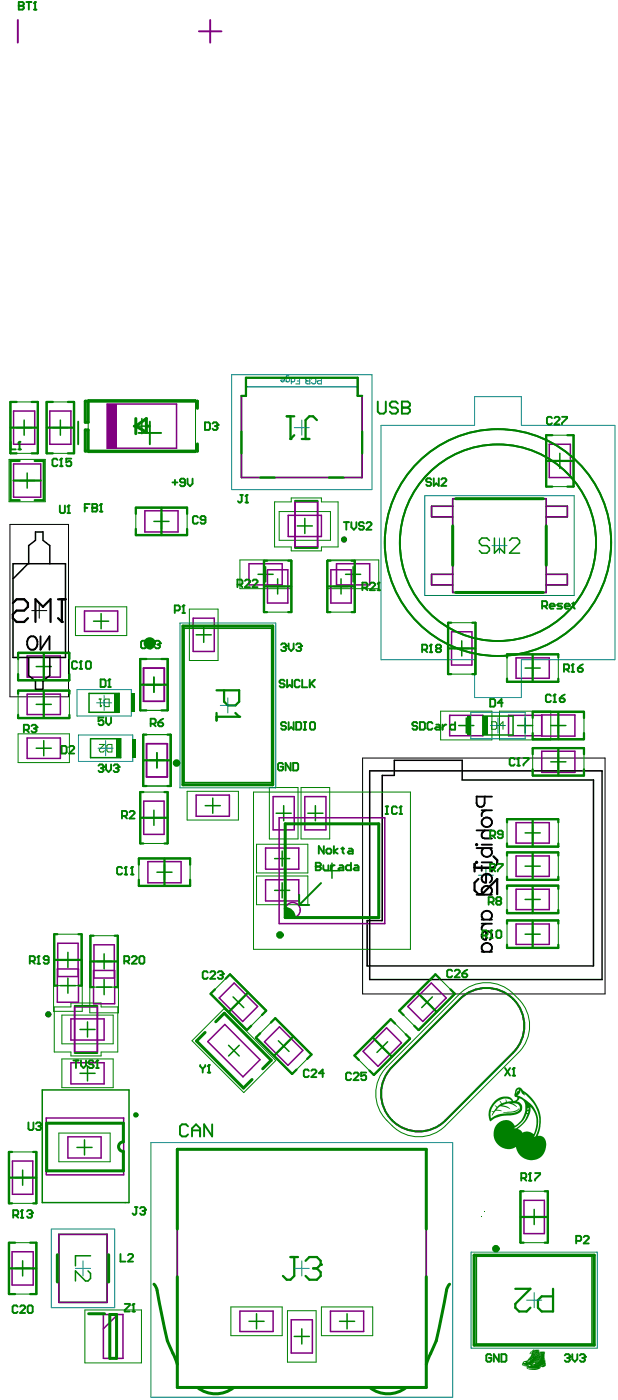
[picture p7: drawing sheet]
<svg xmlns="http://www.w3.org/2000/svg" width="136mm" height="308mm" viewBox="0 0 136 308" stroke-linecap="round" stroke-linejoin="round" font-family="sans-serif">
<path d="M105.1 192.5h3.3M106.8 190.9v3.3" fill="none" stroke="#008080" stroke-width=".22"/>
<path d="M2.2 115.4h12.9v37.9h-12.9zM7 134.3h3.3M8.6 132.7v3.3M79.7 166.8h53.3v51.8h-53.3z" fill="none" stroke="#000" stroke-width=".22"/>
<path d="M86.7 167.3h14.9v4.3h28.8v40.9h-49.7v-10h3.3v-31.9h2.7z" fill="none" stroke="#000" stroke-width=".33"/>
<g fill="none" stroke="#000" stroke-width=".42">
<path d="M105.9 178.2h2.2M106.5 175.2v1.5a.88 .88 0 0 1-.9 .8 .88 .88 0 0 1-.9-.8v-1.5h3.4M106.8 178.2a1.09 1.09 0 0 0-.9 1.3M104.7 190.9h2.8l.5 .2 .1 .6M104.7 182.7h3.4M104.7 185.6l.2 .2-.2 .2-.1-.2zM104.7 186.6h3.4M104.7 189.5l.2 .2-.2 .2-.1-.2zM104.7 196.8h3.4M105.9 190.5v1.1M105.9 185.8h2.2M105.9 189.7h2.2"/>
<path d="M106.3 180a1.12 1.12 0 0 1 1.6 .3 1.12 1.12 0 0 1-.3 1.6 1.12 1.12 0 0 1-1.6-.5 1 1 0 0 1 .3-1.4zM106.3 186.6a1.08 1.08 0 0 0-.1 1.6 1.08 1.08 0 0 0 1.6 0 1.08 1.08 0 0 0-.2-1.6M106.3 192.4l.5-.2v2a.93 .93 0 0 1-1-.7 .93 .93 0 0 1 .5-1.1zM106.3 196.8a1.08 1.08 0 0 1-.1-1.6 1.08 1.08 0 0 1 1.6 0 1.08 1.08 0 0 1-.2 1.6M106.5 182.7l-.6 .8 .1 .8 .5 .1h1.6M106.8 192.2a1.06 1.06 0 0 1 1.2 .7 1.06 1.06 0 0 1-.4 1.3M105.9 202.3h2.2M105.9 203.2h2.2M105.9 209.4h2.2M106.3 202.3a1.08 1.08 0 0 1-.1-1.6 1.08 1.08 0 0 1 1.6 0 1.08 1.08 0 0 1-.2 1.6M106.3 205l.5-.2v1.9a.93 .93 0 0 1-1-.7 .93 .93 0 0 1 .5-1zM106.3 209.4a1.08 1.08 0 0 1-.1-1.6 1.08 1.08 0 0 1 1.6 0 1.08 1.08 0 0 1-.2 1.6"/>
<path d="M106.8 203.2a1.09 1.09 0 0 0-.9 1.3M106.8 204.8a1.06 1.06 0 0 1 1.2 .6 1.06 1.06 0 0 1-.4 1.3"/>
</g>
<g fill="none" stroke="#008000" stroke-width=".22">
<path d="M2.2 88.4h6.3v11.3h-6.3zM10.1 88.4h6.3v11.3h-6.3zM19.4 87.9h23.6v11.7h-23.6zM119.9 95.7h6.3v11.3h-6.3zM2 101.1h7.9v9.3h-7.9zM29.8 111.5h11.3v6.4h-11.3zM60.3 110.4h3.7v-.9h6.6v.9h3.7v9.9h-3.7v.9h-6.6v-.9h-3.7zM61.4 112.5h11.2v6.4h-11.2zM16.6 133.5h11.3v6.3h-11.3zM41.6 134h6.3v11.3h-6.3zM52.7 123.2h11.3v6.3h-11.3zM57.9 123.3h6.3v11.4h-6.3z"/>
<path d="M71.8 123.3h6.3v11.4h-6.3zM72 123.2h11.2v6.3h-11.2zM98.3 137h6.3v11.3h-6.3zM4 143.5h11.3v6.3h-11.3zM4 151.8h11.3v6.3h-11.3zM30.7 145h6.3v11.3h-6.3zM96.8 156.4h11.3v6.4h-11.3zM109.8 156.4h18.5v6.4h-18.5zM111.4 143.8h11.3v6.3h-11.3zM117.1 156.4v6.4M121 156.4v6.4M4 161.4h11.3v6.4h-11.3z"/>
<path d="M30.7 174.2h6.3v11.4h-6.3zM31.3 161.6h6.3v11.3h-6.3zM41.1 174.1h11.3v6.3h-11.3zM55.7 174.2h34.5v34.6h-34.5zM59.2 173.2h6.3v11.4h-6.3zM66.2 173.2h6.3v11.4h-6.3zM117.1 164.4h11.2v6.3h-11.2zM30.5 188.7h11.3v6.3h-11.3zM56.4 185.7h11.3v6.3h-11.3zM56.4 192.7h11.3v6.3h-11.3zM111.4 180.1h11.3v6.3h-11.3zM111.4 187.4h11.3v6.3h-11.3z"/>
<path d="M111.4 194.7h11.3v6.3h-11.3zM11.8 205.5h6.3v17h-6.3zM11.8 216.8h6.3M11.8 211.2h6.3M19.7 205.8h6.3v17h-6.3zM19.7 211.5h6.3M19.7 217.2h6.3M50.6 214.2l8 8-4.4 4.5-8-8zM95.6 214.2l4.5 4.5-8 8-4.5-4.5zM101.1 218.6a8.3 8.3 0 0 1 11.7 0 8.7 8.7 0 0 1 2.5 11.2l-1.3 1.7-16.1 16.1a8.3 8.3 0 0 1-11.7 0 8.7 8.7 0 0 1-2.5-11.1l1.3-1.8zM111.4 202.3h11.3v6.4h-11.3zM11.9 221.5h3.7v-.9h6.6v.9h3.7v9.9h-3.7v.9h-6.6v-.9h-3.7z"/>
<path d="M13.6 223.3h11.3v6.3h-11.3zM13.6 233h11.3v6.3h-11.3zM49.2 221.9l11.4 11.4-7 7.1-11.4-11.5zM60.6 223.9l8 8-4.5 4.5-8-8zM85.8 224.1l4.4 4.5-7.9 8-4.5-4.5zM1.8 253.4h6.3v11.3h-6.3zM12.9 249.3h11.3v6.3h-11.3zM1.8 273.4h6.3v11.3h-6.3zM114.2 262.1h6.3v11.3h-6.3zM18.7 288.2h12.4v11.6h-12.4zM50.7 287.5h11.3v6.3h-11.3zM63.2 288.3h6.3v11.3h-6.3z"/>
<path d="M70.6 287.5h11.3v6.3h-11.3z"/>
</g>
<g fill="none" stroke="#008000" stroke-width=".33">
<path d="M3.6 94.1h3.4M5.3 92.4v3.3M11.6 94.1h3.3M13.3 92.4v3.3M29.5 93.7h3.3M31.2 92.1v3.3M123 99.7v3.4M4.3 105.7h3.3M6 104.1v3.3M33.8 114.7h3.3M35.5 113v3.4M65.3 115.7h3.3"/>
<path d="M67 114v3.4M121.4 101.4h3.3M20.6 136.7h3.3M22.2 135v3.3M43.1 139.6h3.3M44.8 138v3.3M56.7 126.3h3.3M58.4 124.7v3.3M59.4 129h3.3M61 127.3v3.4M73.3 129h3.3M74.9 127.3v3.4"/>
<path d="M75.9 126.3h3.4M77.6 124.7v3.3M8 154.9h3.3M8 146.6h3.3M9.6 145v3.3M9.6 153.3v3.3M32.2 150.6h3.3M33.8 149v3.3M99.8 142.6h3.3M100.8 159.6h3.3M101.5 141v3.3M102.5 157.9v3.4"/>
<path d="M113.7 159.6h3.4M115.4 147h3.3M115.4 157.9v3.4M117.1 145.3v3.3M121 159.6h3.4M122.7 157.9v3.4M8 164.6h3.3M9.6 162.9v3.4M32.2 179.9h3.3M32.8 167.3h3.3M33.8 178.2v3.4M34.5 165.6v3.3"/>
<path d="M45.1 177.2h3.3M46.8 175.6v3.3M60.7 178.9h3.3M62.3 177.2v3.4M67.7 178.9h3.3M69.3 177.2v3.4M121 167.6h3.4M122.7 165.9v3.4M34.5 191.9h3.3M36.1 190.2v3.3M60.4 188.9h3.3M60.4 195.9h3.3"/>
<path d="M62 187.2v3.3M62 194.2v3.3M71.3 191.5h3.3M73 189.9v3.3M115.4 183.2h3.3M115.4 190.5h3.3M115.4 197.9h3.3M117.1 181.6v3.3M117.1 188.9v3.3M117.1 196.2v3.3M13.3 211.2h3.3M13.3 216.8h3.3"/>
<path d="M14.9 209.5v3.3M14.9 215.2v3.3M21.2 217.2h3.3M21.2 211.5h3.3M22.9 209.8v3.4M22.9 215.5v3.3M51.2 219.3l2.4 2.4M53.6 219.3l-2.4 2.4M92.7 219.3l2.3 2.4M95 219.3l-2.3 2.4M115.4 205.5h3.3M117.1 203.8v3.4"/>
<path d="M9.3 239.8h19.1v24.8h-19.1zM17.6 236.1h3.3M17.6 226.5h3.3M19.2 224.8v3.3M19.2 234.4v3.4M50.2 229.9l2.4 2.4M52.6 229.9l-2.4 2.4M61.2 228.9l2.3 2.4M63.5 228.9l-2.3 2.4M82.8 229.2l2.4 2.3M85.2 229.2l-2.4 2.3M3.3 259.1h3.3"/>
<path d="M5 257.4v3.3M16.9 252.4h3.3M18.6 250.7v3.4M3.3 279h3.3M5 277.4v3.3M115.7 267.7h3.4M117.4 266v3.4M54.7 290.7h3.3M56.4 289v3.3M64.7 294h3.3M66.3 292.3v3.4M74.6 290.7h3.3"/>
<path d="M76.3 289v3.3"/>
</g>
<g fill="none" stroke="#800080" stroke-width=".33">
<path d="M3 90.4h4.6v7.3h-4.6zM10.9 90.4h4.7v7.3h-4.7zM23.5 88.9h15.3v9.7h-15.3zM120.7 97.7h4.7v7.4h-4.7zM3 102.1h6v7.3h-6zM31.8 112.4h7.3v4.6h-7.3zM63.3 113.4h7.3v4.6h-7.3zM18.6 134.4h7.3v4.5h-7.3zM42.4 136h4.7v7.3h-4.7zM54.7 124h7.3v4.7h-7.3zM58.8 125.3h4.5v7.4h-4.5zM72.7 125.3h4.5v7.4h-4.5z"/>
<path d="M74 124h7.3v4.7h-7.3zM99.2 139h4.5v7.3h-4.5zM6 144.3h7.3v4.7h-7.3zM6 152.7h7.3v4.5h-7.3zM31.5 147h4.6v7.3h-4.6zM31.6 147v7.3M36.1 147v7.3M98.8 157.4h7.3v4.4h-7.3zM113.4 144.7h7.3v4.5h-7.3zM119.1 157.3h7.3v4.6h-7.3zM119.1 157.4h-7.3v4.4h7.3M6 162.3h7.3v4.5h-7.3z"/>
<path d="M31.6 176.2h4.5v7.4h-4.5zM32.2 163.6h4.6v7.3h-4.6zM32.3 163.6v7.3M36.7 163.6v7.3M43.1 174.9h7.3v4.7h-7.3zM60 175.2h4.7v7.4h-4.7zM61.4 179.9h23.2v23.3h-23.2zM67 175.2h4.6v7.4h-4.6zM119.1 165.3h7.3v4.6h-7.3zM32.5 189.5h7.3v4.7h-7.3zM58.4 186.5h7.3v4.7h-7.3zM58.4 193.5h7.3v4.7h-7.3z"/>
<path d="M113.4 181h7.3v4.5h-7.3zM113.4 188.3h7.3v4.5h-7.3zM113.4 195.6h7.3v4.5h-7.3zM12.6 213.2h4.6v7.3h-4.6zM12.7 207.5h4.5v7.3h-4.5zM20.6 213.5h4.6v7.3h-4.6zM20.6 207.8h4.5v7.4h-4.5zM51.5 216.2l5.1 5.2-3.3 3.3-5.1-5.2zM94.8 216.2l3.3 3.3-5.2 5.2-3.3-3.3zM113.4 203.3h7.3v4.5h-7.3zM15.6 224.1h7.3v4.7h-7.3zM15.6 233.8h7.3v4.6h-7.3z"/>
<path d="M49.4 225.4l7.7 7.7-3.7 3.8-7.7-7.8zM61.4 225.9l5.2 5.2-3.3 3.3-5.2-5.2zM85 226.1l3.2 3.3-5.1 5.2-3.3-3.3zM2.7 255.4h4.5v7.3h-4.5zM10.2 258.4v-12.5h17v12.5h-17M14.9 250.1h7.3v4.6h-7.3zM2.7 275.4h4.6v7.3h-4.6zM115.2 264.1h4.4v7.3h-4.4zM22.7 289.2h4.3v9.6h-4.3zM25.9 289.2l-3.2 3.1M52.7 288.4h7.3v4.5h-7.3zM64 290.3h4.6v7.3h-4.6z"/>
<path d="M72.6 288.4h7.3v4.5h-7.3z"/>
</g>
<path d="M3.9 4.4v5M43.7 6.9h5M46.2 4.4v5M64.8 110.4h5v10h-5zM101.1 219.8l-14.9 14.9M16.4 221.5h5v10h-5zM112.8 231.5l-14.9 15" fill="none" stroke="#800080" stroke-width=".42"/>
<path d="M23.5 88.9h2.1v9.7h-2.1z" fill-rule="evenodd" fill="#800080"/>
<circle cx="64.3" cy="200.2" r="1.66" fill="none" stroke="#800080" stroke-width=".33"/>
<g fill="none" stroke="#800080" stroke-width=".66">
<circle cx="75.6" cy="118.7" r=".33"/>
<circle cx="10.6" cy="223.1" r=".33"/>
</g>
<path d="M101.1 219.8a8.3 8.3 0 0 1 11.7 0 8.3 8.3 0 0 1 0 11.7M86.2 234.7a8.3 8.3 0 0 0 0 11.7 8.3 8.3 0 0 0 11.7 .1" fill="none" stroke="#800080" stroke-width=".42"/>
<path d="M2.9 124h11.5v20.6h-11.5zM6.2 124l-3.3 3.3M6.3 124v-4l1.5-1.1v-1.9h1.7v1.9l1.4 1.1v4M6.3 144.6v4l1.5 1.2v1.8h1.7v-1.8l1.4-1.2v-4M81.3 169.6h51v45.9h-51z" fill="none" stroke="#000" stroke-width=".33"/>
<path d="M8.9 140v2.9l2-2.9v2.9M6.5 140.1a1.12 1.12 0 0 1 1.7 1 1.29 1.29 0 0 1-.3 1.4 1.29 1.29 0 0 1-1.4 .3 1.8 1.8 0 0 1 0-2.7z" fill="none" stroke="#000" stroke-width=".42"/>
<g fill="none" stroke="#008000" stroke-width=".33">
<path d="M54.1 83.1h24.5v4h1v18h-26.5v-18h1zM99.5 109.7h20.6v20.6h-20.6zM99.5 111.4h-4.7v2.3h4.7M120.1 111.4h4.6v2.3h-4.6M40.5 138.2h19.2v33.9h-19.2zM99.5 126.3h-4.7v2.4h4.7M120.1 126.3h4.6v2.4h-4.6M19.6 152.5h6.6v4.2h-6.6zM106.1 157.5h6.7v4.2h-6.7zM19.9 162.5h6.6v4.2h-6.6zM39 252.8h54.7v52.4h-54.7zM12.9 271.5h10.6v15h-10.6z"/>
<path d="M104.7 276.4h25.4v19.3h-25.4z"/>
</g>
<g fill="#008000">
<path d="M25.5 162.5h1v4.2h-1z" fill-rule="evenodd"/>
<path d="M25.2 152.5h1v4.2h-1z" fill-rule="evenodd"/>
<path d="M106.1 157.5h1v4.2h-1z" fill-rule="evenodd"/>
</g>
<path d="M33.8 282.5l.6 1 1.1 5.4a33.3 33.3 0 0 0 3.3 10.7l.2 .5M98.8 282.5l-.6 1-1 5.4a33.4 33.4 0 0 1-3.4 10.7l-.1 .5M43.4 305.2a6.4 6.4 0 0 0 8 0M89.3 305.2a6.4 6.4 0 0 1-8 0" fill="none" stroke="#008000" stroke-width=".33"/>
<path d="M54.1 83.1h24.5v4h1v18h-26.5v-18h1zM99.5 111.4h-4.7v2.3h4.7M99.5 109.7h20.6v20.6h-20.6zM120.1 111.4h4.6v2.3h-4.6M99.5 126.3h-4.7v2.4h4.7M120.1 126.3h4.6v2.4h-4.6M39 252.8h54.7v52.4h-54.7zM12.9 271.5h10.6v15h-10.6zM33.8 282.5l.6 1 1.1 5.4a33.3 33.3 0 0 0 3.3 10.7l.2 .5M98.8 282.5l-.6 1-1 5.4a33.4 33.4 0 0 1-3.4 10.7l-.1 .5M43.4 305.2a6.4 6.4 0 0 0 8 0M89.3 305.2a6.4 6.4 0 0 1-8 0" fill="none" stroke="#800080" stroke-width=".33"/>
<path d="M2.8 132.7l.8-.9h1.7l.8 .9v.8l-.8 .8h-1.7l-.8 .9v.8l.8 .8h1.7l.8-.8M7.8 136.8v-5l1.7 1.7 1.6-1.7v5M12.8 131.8h1.6M13.6 131.8v5l-.8-.8M104.3 190v1.7M105.1 193.4l-.8 .8v1.7l.8 .8h.9l3.3-3.3v3.3M108.4 188.4l.9 .8v.8l-.9 .9h-4.1" fill="none" stroke="#000" stroke-width=".5"/>
<circle cx="13.6" cy="136.8" r=".25" fill="#000"/>
<path d="M63 91.6h1.7M63.8 91.6v5M66.3 96.6h1.7M69.6 92.4l-.8-.8h-.8l-.8 .8v4.2M113.3 283.5h3.3l-3.3 3.3v.9l.8 .8h1.6l.9-.8M121.5 283.5v5h-2.4l-.9-.8v-1.7l.9-.8h2.4" fill="none" stroke="#008000" stroke-width=".5"/>
<path d="M21.8 153.8h.5M22.1 155.4h.1M22.1 153.8v1.6M22.3 155.2l-.2 .2M23.2 153.8h.8v1.6h-.8l-.3-.2v-1.1zM21.8 163.8h1.1l-1.1 1.1v.2l.3 .3h.6l.2-.3M23.8 163.8h.8v1.6h-.8l-.3-.3v-1.1z" fill="none" stroke="#008000" stroke-width=".22"/>
<circle cx="63.8" cy="96.6" r=".25" fill="#008000"/>
<path d="M64.7 95.7l-.9 .9M63.8 276.5h1.7M64.7 276.5v4.2l-.9 .8h-.8l-.8-.8M67.2 277.4l.8-.9h1.6l.9 .9v.8" fill="none" stroke="#008000" stroke-width=".5"/>
<path d="M108.1 158.8h.8l.3 .2v1.2l-.3 .2h-.8zM110.8 159.6h-1.1l.8-.8v1.6" fill="none" stroke="#008000" stroke-width=".22"/>
<path d="M19.3 279.6l.6 .5v1.1l-.6 .6h-.5l-2.2-2.2v2.2M19.9 276.3h-3.3v2.2" fill="none" stroke="#008000" stroke-width=".33"/>
<circle cx="70.5" cy="278.2" r=".25" fill="#008000"/>
<path d="M47.6 151.9h5v2.4l-.9 .9h-1.6l-.9-.9v-2.4M47.6 156.8v1.7M47.6 157.7h5M68.8 279h.8M69.6 279l.9 .9v.8l-.9 .8h-1.6l-.8-.8M70.5 278.2l-.9 .8" fill="none" stroke="#008000" stroke-width=".5"/>
<circle cx="52.6" cy="157.7" r=".25" fill="#008000"/>
<path d="M51.7 156.8l.9 .9" fill="none" stroke="#008000" stroke-width=".5"/>
<path d="M107.6 118.9l-.6-.5h-1.1l-.6 .5v.6l.6 .5h1.1l.6 .6v.5l-.6 .6h-1.1l-.6-.6M108.7 118.4v3.3l1.1-1.1 1.1 1.1v-3.3M112 118.9l.5-.5h1.1l.6 .5v.6l-2.2 2.2h2.2" fill="none" stroke="#008000" stroke-width=".33"/>
<g fill="none" stroke="#008000" stroke-width=".42">
<circle cx="109.4" cy="119.3" r="24.9"/>
<circle cx="109.4" cy="119.4" r="21.6"/>
</g>
<g fill="none" stroke="#008080" stroke-width=".22">
<path d="M50.9 82.4h30.8v25.3h-30.8zM61.8 83.3l.4-.2 .3 .2v.3M61.8 83.6h.7a.39 .39 0 0 1-.4 .4 .39 .39 0 0 1-.3-.4zM62.9 83.3a.43 .43 0 0 1 .6-.1 .43 .43 0 0 1 0 .7 .43 .43 0 0 1-.6-.1M63.5 82.7l-.6 .1v1.2M64 83.3a.43 .43 0 0 1 .6-.1 .43 .43 0 0 1 0 .7 .43 .43 0 0 1-.6-.1M64 83.1v1.3M64.7 94.1h3.3M65 83.1h.8v1.3h-.8M65.3 83.8h.5M66.3 92.4v3.3M67.3 83.2l.8-.1v1.3l-.8-.1-.1-.2 .3-.3-.3-.3z"/>
<path d="M67.5 83.8h.6M68.5 83.4a.5 .5 0 0 1 .5-.3 .5 .5 0 0 1 .4 .5v.3a.5 .5 0 0 1-.4 .6 .5 .5 0 0 1-.5-.4M70.6 83.1v1.3l-.8-.1 .1-.5 .7-.1M83.7 93.6h20.6v-6.3h10.3v6.3h20.5v51.5h-20.5v8.4h-10.3v-8.4h-20.6zM93.4 109h32.8v22h-32.8zM109.8 118.4v3.3M39.5 137.1h21.1v36.2h-21.1zM108.1 120h3.3M16.9 151.7h12v5.8h-12zM21.2 154.6h3.3M22.9 153v3.3M48.4 155.2h3.3"/>
<path d="M50.1 153.5v3.3M103.5 156.7h11.9v5.8h-11.9zM107.8 159.6h3.3M109.4 157.9v3.4M17.2 161.7h12v5.8h-12zM21.6 164.6h3.3M23.2 162.9v3.4M33.2 251.3h66.3v56.1h-66.3zM11.3 270.4h13.9v17.3h-13.9zM16.6 279h3.3M18.2 277.4v3.3M64.7 279h3.3"/>
<path d="M66.3 277.4v3.3M103.5 275.4h27.8v21.2h-27.8zM115.7 286h3.4M117.4 284.3v3.4"/>
</g>
<path d="M54.1 85.1h24.5" fill="none" stroke="#008080" stroke-width=".33"/>
<g fill="#008000">
<path d="M65.6 196.7l.4 .1v1.7l4.4-4.4 .4 .1-4.5 4.6 1.7 .1 .1 .2-.1 .2-2.4-.1z"/>
<path d="M110.6 244.8l2.2-.3 1.3-.7-.4 .5-.7 .4-2.5 .2z"/>
<path d="M62.7 199.9h1l1 1v.9h-2z"/>
<path d="M116.6 297.3h.3l.3-.4h1l.3 .1v.3l1.2 .1v1.4l.2 1.6-.6 .4-.3-.1-.3 .3-.6 .3-1 .1-1-.2-.4-.2 .1-.4-1-.3-.1-.3 .3-.4 .9-.4 .7-.7 .2-.8-.5 .1zM117.5 297l.8-.1zM117.2 296.9l.4 .2zM117.3 297.1v.1l.2-.1zM117 297v.2zM117.9 297.2l.6-.2zM118.4 297.2v.1zM117.5 297.3l.2-.1zM116.6 297.4l-.1 .2 .2-.3h.3zM118.7 297.4h.9zM117.2 297.4h.3zM117.5 297.4l.2 .1zM118.4 297.4l.5 .2zM118.5 297.5v.2l.1-.2zM116.8 297.5l-.2 .2zM119.1 297.7l.7-.2zM118.2 297.5l-.1 .2zM116.7 297.7l.2-.2zM116.5 297.7l.1-.1zM119.7 297.6v.2zM117.5 297.6l.1 .2zM118.7 297.7h.3zM117.2 297.5l.3 .3zM117.7 297.9l-.1 .4 .1-.4 .4-.1zM118.4 297.9h.4zM117.1 297.6l.2 .4zM118.7 297.8l.1 .2 .1-.1zM117.5 298v.1zM118.3 298l.3 .2zM117.9 298.2l.2-.2zM117 298.2l.3 .1zM117.7 298.3l.1-.1zM118.7 298.1l.1 .2zM116.7 298.1l.3 .2zM117.3 298.3l.1 .1zM116.9 298.5h.2zM118.1 298.3l.2 .3zM118.3 298.1l.2 .5zM116.6 298.3l.2 .3zM116.5 298.5v.2zM117.2 298.5v.2zM118.7 298.6l-.1 .2zM117.9 298.5l.3 .4zM117 298.8l.1 .1zM116.3 298.7l.2 .2zM117.9 299l.5-.1zM116.2 298.9l.4 .2zM118.5 298.9l.1 .2zM119.7 297.9l-.2 1.2 .2-.2zM116.7 299l.1 .2zM117.7 299.2h.5zM118.4 299.2v.2zM115.7 299.4l.3-.2zM116.5 299.2l.1 .2zM117.4 299.3l.1 .2zM117.7 299.4l.4 .1zM116.2 299.3v.2l.2-.1v-.1zM118.2 299.5v.1zM117.3 299.4l.6 .3zM115.8 299.5l.3 .3zM118 299.7l-.1 .2 .2-.1zM115.2 299.7v.1l.4-.1zM119.7 299l.1 .9zM115 299.6l-.1 .3 .1-.3 .4-.2zM116.7 300l.5-.2zM117.3 299.8v.3l.2-.1v-.2zM115 300.1h.2zM117.7 299.8l.2 .4zM114.8 299.9v.3zM114.8 300l.3 .2 .7 .1zM114.9 300.2l.8 .2zM119.9 299.9v.4zM115.1 300.4h.1zM116.9 300.1l.3 .4zM116.9 300.1l.4 .4zM116.2 300.3v.2l.4-.1zM116.1 300.2l-.2 .4 .1-.3 .4-.2zM118.5 300.8l1.2-.7zM116 300.7l.2 .1zM115.9 300.9l.7 .3h.7l-1.2-.2 1.5 .1h-.9zM115.8 300.6l.1 .3-.1-.2 .8 .3 1.6-.1-1.7 .1-.6-.2zM117.6 301.1h.2zM116.1 301.1l.2 .1z"/>
<path d="M108.7 242.3l.9-.7 .9-.4 1.2 .1 .9 .6a.52 .52 0 0 0 .5 .3 .52 .52 0 0 0 .5-.3 .32 .32 0 0 0 .1-.5 .32 .32 0 0 0-.4-.1 .94 .94 0 0 1-.1-1.1l.3-.7a.78 .78 0 0 1 1.1 0l2.4 2.2 1.4 2.4 .4 1.2 .1 1.6-.2 1.4-.5 1.5 .9 .2 .5 .3 .3 .5 .1 1.2-.3 1.3-.6 1-1 .7-1.1 .2-1-.1-1.2-.5-.8-.8-.5-1a.27 .27 0 0 0 0-.3 .27 .27 0 0 0-.4-.1l-.6 .3-.9 .1-1.4-.4-1.2-1.2-.5-1.3 .2-1.8 .5-.8 .7-.5 .8-.4h.8l.7 .2 .7 .6a.36 .36 0 0 0 .2 .4 .36 .36 0 0 0 .4-.2l1.2-1.2 .7-1.8v-1.7l-.7-.9a.43 .43 0 0 0-.5-.1 .43 .43 0 0 0-.3 .3l-.3 .3 .5 .2 .4 .3a1.45 1.45 0 0 1 .2 1.4l-.3 .4-.9 .5-3.5 .5-1.2 .4-.7 .4a.31 .31 0 0 1-.4 .3 .31 .31 0 0 1-.2-.5l-.1-1.8 .4-1zM113.7 239.7l-.2 .8 .1-.2a.33 .33 0 0 1 .5-.3l-.1-.4zM109 242.6l-1 1.3-.2 1.1v.8a.24 .24 0 0 0 .3 .2 .24 .24 0 0 0 .2-.3l1.6-.6 2.7-.2 1.1-.4 .5-.5v-.7l-.4-.4-.5-.2h-.7l.6 .3 .4 .5-1.8-.8-.8 .2-.6 .3 1.1 .2 .6 .6-.7-.4-1.4-.2-.9 .7 .9 .1 .3 .2h-1.4l-.8 1v-.3a.32 .32 0 0 0 .3-.4 .32 .32 0 0 0-.4-.2h.5l.3-.4a.54 .54 0 0 0 .2-.5 .54 .54 0 0 0-.3-.5l.5 .4 .6-.5a.42 .42 0 0 0 .3-.4 .42 .42 0 0 0-.3-.4l.2 .1a.5 .5 0 0 0 .4 .4 .5 .5 0 0 0 .5-.2l.3-.1v-.6a.45 .45 0 0 0 .6 .5l.6-.1-.5-.4-1-.1-1.1 .3zM116 243.8l-.1 .3 .3-.1v-.3zM115.9 244.5l-.1 .3a.18 .18 0 0 0 .3-.1 .18 .18 0 0 0-.1-.2zM115.7 245.1l-.8 1.5-2 1.6h.5l1.4-1.1 .8-1.1 .3-.9zM116.6 243.5l-.1 1.2-.6 1.4-.8 1.1-1 .9a.23 .23 0 0 0-.3 .2 .23 .23 0 0 0 .4 .2l.3 .3a.39 .39 0 0 0 .3 .4 .39 .39 0 0 0 .5-.2l.7-.1 .8 .3a.33 .33 0 0 0 .3 .2 .33 .33 0 0 0 .3-.1l.5-1.8v-1.5l-.4-1.3zM114.4 239.9l-.1 .5-.5 .6 1.1 .5 1.7 1.3 .8 1 .6 1.3 .3 1.1-.1 1.3-.7 2.6 .4-.7 .5-1.6 .1-1.8-.2-1.2-1.2-2.3-1.9-2 .2 .5-.7-.4z"/>
</g>
<g fill="none" stroke="#008000" stroke-width=".5">
<path d="M2.3 94.1h6M3.6 88.4h-1.3v11.3h1.3M7 88.4h1.3v11.3h-1.3M10.3 94.1h5.9M11.6 88.4h-1.3v11.3h1.3M14.9 88.4h1.3v11.3h-1.3M53.1 94.9v4.8M53.1 87.1h1v-4h24.5v4h1M79.6 94.9v4.8M121.4 95.7h-1.3v11.3h1.3M124.7 95.7h1.3v11.3h-1.3M3 105.7h6"/>
<path d="M4.3 101.4h-2v8.6h2M7.6 101.4h2v8.6h-2M29.8 113v-1.3h11.3v1.3M29.8 116.4v1.3h11.3v-1.3M35.5 111.7v6M57.2 105.1h3.2M72.3 105.1h3.1M120.1 101.4h5.9M58 129h6M58.7 123.3h-.7v11.4h.7M63.3 123.3h.7v11.4h-.7M72 129h5.9"/>
<path d="M72.6 123.3h-.6v11.4h.6M77.3 123.3h.6v11.4h-.6M99.2 137h-.7v11.3h.7M103.8 137h.7v11.3h-.7M4 145v-1.4h11.3v1.4M4 148.3v1.3h11.3v-1.3M4 152.6v-.6h11.3v.6M4 157.3v.6h11.3v-.6M9.6 143.6v6M9.6 152v5.9M30.8 150.6h6M32.2 145h-1.4v11.3h1.4"/>
<path d="M35.5 145h1.3v11.3h-1.3M98.5 142.6h6M111.4 144.6v-.6h11.3v.6M111.4 149.3v.7h11.3v-.7M117.1 144v6M117.1 157.9v-1.3h11.2v1.3M122.7 156.6v6M30.8 179.9h6M31.5 174.2h-.7v11.4h.7M31.5 167.3h6M32.2 161.6h-.7v11.3h.7M36.1 174.2h.7v11.4h-.7"/>
<path d="M36.8 161.6h.7v11.3h-.7M117.1 161.3v1.3h11.2v-1.3M117.1 165.9v-1.3h11.2v1.3M117.1 169.3v1.3h11.2v-1.3M122.7 164.6v6M30.5 190.2v-1.3h11.3v1.3M30.5 193.5v1.4h11.3v-1.4M36.1 188.9v6M111.4 195.5v-.6h11.3v.6M111.4 180.9v-.7h11.3v.7M111.4 185.6v.6h11.3v-.6M111.4 188.2v-.7h11.3v.7"/>
<path d="M111.4 192.9v.6h11.3v-.6M117.1 180.2v6M117.1 187.5v6M117.1 194.9v6M11.9 211.2h6M12.6 205.5h-.7v11.3h.7M17.2 205.5h.7v11.3h-.7M19.9 211.5h6M20.6 205.8h-.7v11.4h.7M25.2 205.8h.7v11.4h-.7M47.2 217.7l-.9 .9 8 8 .9-.9M49.6 215.3l.9-.9 8 8-.9 .9"/>
<path d="M54.5 218.4l-4.2 4.2M91.7 218.4l4.3 4.2M96.7 215.3l-1-.9-7.9 8 .9 .9M99 217.7l.9 .9-7.9 8-1-.9M111.4 200.2v.7h11.3v-.7M111.4 203.2v-.7h11.3v.7M111.4 207.8v.7h11.3v-.7M117.1 202.5v6M57.2 227.3l-.9 .9 7.9 8 1-.9M59.5 224.9l1-.9 7.9 8-.9 .9M64.5 228l-4.3 4.2M81.9 228.2l4.2 4.3"/>
<path d="M86.8 225.2l-.9-1-8 8 1 1M89.2 227.5l.9 1-8 8-.9-1M2 259.1h6M2.7 253.4h-.7v11.3h.7M7.3 253.4h.7v11.3h-.7M2 279h6M3.3 273.4h-1.3v11.3h1.3M6.6 273.4h1.4v11.3h-1.4M114.4 267.7h6M115.1 262.1h-.7v11.3h.7M119.7 262.1h.7v11.3h-.7"/>
</g>
<path d="M17.2 92.7v5M30.4 95.2h5M32.9 92.7v5M64.8 110.2h5M64.8 120.6h5M101.1 219.8l-14.9 14.9M16.4 221.3h5M16.4 231.7h5M112.8 231.5l-14.9 15" fill="none" stroke="#008000" stroke-width=".42"/>
<g fill="none" stroke="#008000" stroke-width=".66">
<path d="M19.4 88.3v4.6h-.7v-4.6h24.7v1.5M29.5 93.7h.3M29.8 93.7l2.4-1.6v3zM29.8 92.1v3.3M32.2 93.7h.6M43.4 97.7v1.5h-24.7v-4.6h.7v4.6M99.5 115.7v8.6M100.2 109.7h19.2M120.1 115.7v8.6M40.2 137.7h19.7v34.9h-19.7zM100.2 130.3h19.2M62.7 181.2h20.5v20.6h-20.5z"/>
<path d="M45.1 227.1l-1.9 1.9 10.3 10.4 1.9-1.9M47.4 224.8l1.9-1.9 10.3 10.3-1.9 1.9M27.1 251.2v-4.1h-16.8v10.5h16.8v-4.3M12.6 276v6M23.9 276v6M39 270.4v-17.6h54.7v17.6M104.2 276.1h26.4v19.8h-26.4zM19.5 289h3.5M24.1 289.2h1.5v9.6h-1.5zM39 280.9v24.3h54.7v-24.3"/>
</g>
<g fill="#008000">
<path d="M29.2 162.6h.6v4h-.6z" fill-rule="evenodd"/>
<path d="M28.9 152.6h.6v4h-.6z" fill-rule="evenodd"/>
<path d="M102.8 157.6h.7v4h-.7z" fill-rule="evenodd"/>
</g>
<path d="M69.4 189.8v1.6h.8l.3-.2v-.3l-.3-.3h-.8" fill="none" stroke="#008000" stroke-width=".42"/>
<circle cx="69.4" cy="190.6" r=".21" fill="#008000"/>
<g fill="none" stroke="#008000" stroke-width=".42">
<path d="M83 88.3v2.2l.5 .5h.8l.5-.5v-2.2M87.4 88.8l-.4-.5h-.9l-.4 .5v.4l.4 .5h.9l.4 .4v.4l-.4 .5h-.9l-.4-.5M88.3 88.3v2.7h1.4l.4-.5v-.4l-.4-.4h-1.4M69.4 189.8h.8l.3 .3v.2l-.3 .3h-.8M71.1 190.3v.9l.2 .2h.9v-1.1M71.2 186.1v1.7l-1.1-1.7v1.7M72 186.7h.6l.2 .3v.5l-.2 .3h-.6l-.3-.3v-.5zM72.7 190.3v1.1M73.4 186.1v1.7M73.5 190.3h-.2l-.6 .6M74.2 186.7l-.8 .5 .8 .6M74.6 190.3h.6l.3 .3v.8h-.9l-.2-.2 .2-.3h.9"/>
<path d="M75 186.7h.6M75.3 186.4v1.1l.3 .3M76.7 186.7h.5l.3 .3v.8h-.8l-.3-.3 .3-.3h.8M77.1 189.8v1.6h-.8l-.3-.2v-.6l.3-.3h.8M78 190.3h.5l.3 .3v.8h-.8l-.3-.2 .3-.3h.8M41.3 247.8l-.4-.5h-.9l-.4 .5v1.7l.4 .5h.9l.4-.5M42.2 250v-1.8l.9-.9 .9 .9v1.8M42.2 248.7h1.8M46.6 247.3v2.7l-1.7-2.7v2.7"/>
</g>
<circle cx="88.3" cy="89.7" r=".21" fill="#008000"/>
<g fill="none" stroke="#008000" stroke-width=".42">
<path d="M88.3 88.3h1.4l.4 .5v.4l-.4 .5h-1.4M37.9 106.1h1.1M38.4 105.6v1.1M40.7 106.1h-.9l-.2-.3v-.2l.2-.3h.6l.3 .3v1.1l-.3 .3h-.6l-.2-.3M41.2 105.3v1.1l.6 .6 .5-.6v-1.1M119.1 133.3h.9l.3-.2v-.6l-.3-.3h-.9v1.7M119.7 133.3l.6 .6M120.8 133.3h1.1v-.2l-.3-.3h-.5l-.3 .3v.5l.3 .3h.5M123.6 132.8h-.9l-.2 .3 .2 .2h.6l.3 .3-.3 .3h-.8M124.1 133.3h1.1v-.2l-.3-.3h-.5l-.3 .3v.5l.3 .3h.5M125.8 132.8h.5M126.1 132.5v1.1l.2 .3"/>
<path d="M91.7 159.1l-.2-.3h-.6l-.3 .3v.3l.3 .3h.6l.2 .3v.2l-.2 .3h-.6l-.3-.3M92.3 158.8h.8l.3 .3v1.1l-.3 .3h-.8zM95 159.1l-.2-.3h-.6l-.3 .3v1.1l.3 .3h.6l.2-.3M95.9 159.4h.5l.3 .3v.8h-.8l-.3-.3 .3-.2h.8M97.3 159.4v1.1M98.1 159.4h-.3l-.5 .6M100 158.8v1.7h-.8l-.3-.3v-.5l.3-.3h.8M108 298.2l-.3-.3h-.5l-.3 .3v1.1l.3 .3h.5l.3-.3v-.6h-.6M109.6 297.9v1.7l-1.1-1.7v1.7M110.2 297.9h.8l.3 .3v1.1l-.3 .3h-.8zM124.1 298.2l.3-.3h.5l.3 .3v.2"/>
</g>
<circle cx="125.2" cy="298.4" r=".21" fill="#008000"/>
<path d="M124.7 298.7h.2M124.9 298.7l.3 .3v.3l-.3 .3h-.5l-.3-.3M125.2 298.4l-.3 .3M125.8 297.9v1.1l.5 .6 .6-.6v-1.1M127.4 298.2l.3-.3h.6l.2 .3v.2" fill="none" stroke="#008000" stroke-width=".42"/>
<circle cx="128.5" cy="298.4" r=".21" fill="#008000"/>
<g fill="none" stroke="#008000" stroke-width=".42">
<path d="M61.8 141.8l.2-.2h.6l.3 .2v.3M62.5 149.8l-.2-.3h-.6l-.3 .3v.3l.3 .3h.6l.2 .2v.3l-.2 .3h-.6l-.3-.3M62.9 159.1l-.3-.3h-.6l-.2 .3v.3l.2 .3h.6l.3 .3v.2l-.3 .3h-.6l-.2-.3M63.1 149.5v1.7l.6-.6 .5 .6v-1.7M63.4 158.8v1.7l.6-.5 .5 .5v-1.7M65.1 158.8h.8l.3 .3v1.1l-.3 .3h-.8zM65.9 149.8l-.3-.3h-.6l-.2 .3v1.1l.2 .3h.6l.3-.3M66.4 149.5v1.7h1.1M66.7 158.8h.6M67 158.8v1.7M68.1 149.5v1.7M68.3 150.4l.9 .8"/>
<path d="M68.4 158.8h.6l.2 .3v1.1l-.2 .3h-.6l-.3-.3v-1.1zM69.2 149.5l-1.1 1.1M62.2 168.1l-.3-.3h-.5l-.3 .3v1.1l.3 .3h.5l.3-.3v-.5h-.5M63.9 167.8v1.7l-1.1-1.7v1.7M64.4 167.8h.9l.2 .3v1.1l-.2 .3h-.9zM66.7 160.5h.6M128 298.7h.3M128.3 298.7l.2 .3v.3l-.2 .3h-.6l-.3-.3M128.5 298.4l-.2 .3"/>
</g>
<circle cx="62.9" cy="142.1" r=".21" fill="#008000"/>
<path d="M62.3 142.4h.3M62.6 142.4l.3 .3v.2l-.3 .3h-.6l-.2-.3M62.9 142.1l-.3 .3M63.4 141.6v1.1l.6 .5 .5-.5v-1.1M65.1 141.8l.3-.2h.5l.3 .2v.3" fill="none" stroke="#008000" stroke-width=".42"/>
<circle cx="66.2" cy="142.1" r=".21" fill="#008000"/>
<path d="M65.6 142.4h.3M65.9 142.4l.3 .3v.2l-.3 .3h-.5l-.3-.3M66.2 142.1l-.3 .3M21.6 168.4l.3-.2h.6l.3 .2v.3" fill="none" stroke="#008000" stroke-width=".42"/>
<circle cx="22.8" cy="168.7" r=".21" fill="#008000"/>
<path d="M22.2 169h.3M22.5 169l.3 .3v.2l-.3 .3h-.6l-.3-.3M22.8 168.7l-.3 .3M23.3 168.2v1.1l.6 .5 .5-.5v-1.1M25 168.4l.2-.2h.6l.3 .2v.3" fill="none" stroke="#008000" stroke-width=".42"/>
<circle cx="26.1" cy="168.7" r=".21" fill="#008000"/>
<path d="M22.8 157.9h-1.2v.8l.6-.3h.3l.3 .3v.5l-.3 .3h-.6l-.3-.3M23.3 157.9v1.1l.6 .5 .5-.5v-1.1M25.5 169h.3M25.8 169l.3 .3v.2l-.3 .3h-.6l-.2-.3M26.1 168.7l-.3 .3M27.4 286.8h1.1v.3l-1.1 1.1v.3h1.1M29.1 288.5h.5M29.3 286.8v1.7" fill="none" stroke="#008000" stroke-width=".42"/>
<circle cx="29.3" cy="286.8" r=".21" fill="#008000"/>
<path d="M44 234.3v.3l.5 .5M44.5 235.1v.8M45.1 234.3v.3l-.6 .5M45.7 235.9h.5M45.9 234.3v1.6M29.3 286.8l-.2 .3" fill="none" stroke="#008000" stroke-width=".42"/>
<circle cx="45.9" cy="234.3" r=".21" fill="#008000"/>
<path d="M45.9 234.3l-.2 .3M111 234.9l1.1 1.7M112.1 234.9l-1.1 1.7M112.6 236.6h.6M112.9 234.9v1.7" fill="none" stroke="#008000" stroke-width=".42"/>
<circle cx="112.9" cy="234.9" r=".21" fill="#008000"/>
<path d="M112.9 234.9l-.3 .3M6.2 246.9v1.4l.3 .3h.6l.3-.3v-1.4M7.9 247.2l.3-.3h.5l.3 .3v.3" fill="none" stroke="#008000" stroke-width=".42"/>
<circle cx="9" cy="247.5" r=".21" fill="#008000"/>
<path d="M13.2 111.2v1.4l.2 .3h.6l.3-.3v-1.4M14.8 112.9h.6M15.1 111.2v1.7M8.5 247.8h.2M8.7 247.8l.3 .2v.3l-.3 .3h-.5l-.3-.3M9 247.5l-.3 .3" fill="none" stroke="#008000" stroke-width=".42"/>
<circle cx="15.1" cy="111.2" r=".21" fill="#008000"/>
<path d="M15.1 111.2l-.3 .3M75.6 114.9h1.1M76.1 114.9v1.6M77.2 114.9v1.1l.6 .5 .5-.5v-1.1M80 115.1l-.3-.2h-.6l-.2 .2v.3l.2 .3h.6l.3 .3v.3l-.3 .2h-.6l-.2-.2M80.5 115.1l.3-.2h.6l.2 .2v.3l-1.1 1.1h1.1M16.1 233.3h1.1M16.7 233.3v1.6M17.8 233.3v1.1l.6 .5 .5-.5v-1.1M20.6 233.6l-.3-.3h-.6l-.2 .3v.2l.2 .3h.6l.3 .3v.3l-.3 .2h-.6l-.2-.2M21.1 234.9h.6M21.4 233.3v1.6" fill="none" stroke="#008000" stroke-width=".42"/>
<circle cx="21.4" cy="233.3" r=".21" fill="#008000"/>
<g fill="none" stroke="#008000" stroke-width=".42">
<path d="M94.8 105.5l-.3-.3h-.6l-.2 .3v.3l.2 .2h.6l.3 .3v.3l-.3 .3h-.6l-.2-.3M95.3 105.2v1.7l.6-.6 .5 .6v-1.7M97 105.5l.3-.3h.5l.3 .3v.3l-1.1 1.1h1.1M52.2 128.6h.8l.3-.3v-.5l-.3-.3h-.8v1.7M52.7 128.6l.6 .6M53.8 127.8l.3-.3h.6l.2 .3v.3l-1.1 1.1h1.1M55.5 127.8l.3-.3h.5l.3 .3v.3l-1.1 1.1h1.1M79.6 129.3h.9l.3-.3v-.6l-.3-.2h-.9v1.6M80.2 129.3l.6 .5M81.3 128.4l.3-.2h.5l.3 .2v.3l-1.1 1.1h1.1M83 129.8h.5M83.2 128.2v1.6"/>
<path d="M21.4 233.3l-.3 .3"/>
</g>
<circle cx="83.2" cy="128.2" r=".21" fill="#008000"/>
<path d="M83.2 128.2l-.2 .2M6.6 211.4h.8l.3-.2v-.6l-.3-.3h-.8v1.7M7.1 211.4l.6 .6M8.2 212h.6M8.5 210.3v1.7M27.3 211.4h.8l.3-.2v-.6l-.3-.3h-.8v1.7M27.9 211.4l.5 .6M29 210.6l.2-.3h.6l.3 .3v.3l-1.1 1.1h1.1M30.9 210.3h.5l.3 .3v1.1l-.3 .3h-.5l-.3-.3v-1.1z" fill="none" stroke="#008000" stroke-width=".42"/>
<circle cx="8.5" cy="210.3" r=".21" fill="#008000"/>
<path d="M92.8 142.9h.8l.3-.3v-.5l-.3-.3h-.8v1.7M93.3 142.9l.6 .6M94.4 143.5h.6M94.7 141.8v1.7M8.5 210.3l-.3 .3M10.7 211.2h-.8l-.3-.3v-.3l.3-.3h.5l.3 .3v1.1l-.3 .3h-.5l-.3-.3" fill="none" stroke="#008000" stroke-width=".42"/>
<circle cx="94.7" cy="141.8" r=".21" fill="#008000"/>
<path d="M94.7 141.8l-.3 .3M96.1 142.6l-.3-.2v-.3l.3-.3h.5l.3 .3v.3l-.3 .2M96.1 142.6l-.3 .3v.3l.3 .3h.5l.3-.3v-.3l-.3-.3M96.1 142.6h.5M114.6 259.2h.8l.3-.3v-.6l-.3-.2h-.8v1.6M115.1 259.2l.6 .5M116.2 259.7h.6M116.5 258.1v1.6" fill="none" stroke="#008000" stroke-width=".42"/>
<circle cx="116.5" cy="258.1" r=".21" fill="#008000"/>
<path d="M123.9 147.2h.9l.3-.2v-.6l-.3-.3h-.9v1.7M124.5 147.2l.6 .6M125.6 147.8h.6M125.9 146.1v1.7M116.5 258.1l-.3 .2M117.6 258.1h1.1v.2l-1.1 1.1v.3" fill="none" stroke="#008000" stroke-width=".42"/>
<circle cx="125.9" cy="146.1" r=".21" fill="#008000"/>
<path d="M125.9 146.1l-.3 .3M127 147h.8l.3 .2v.3l-.3 .3h-.5l-.3-.3zM128.1 146.1l-.6 .3-.5 .6M2.9 267.3h.8l.3-.3v-.5l-.3-.3h-.8v1.7M3.5 267.3l.5 .6M4.6 267.9h.5M4.8 266.2v1.7" fill="none" stroke="#008000" stroke-width=".42"/>
<circle cx="4.8" cy="266.2" r=".21" fill="#008000"/>
<path d="M4.8 266.2l-.2 .3M5.9 266.5l.3-.3h.6l.2 .3v.3" fill="none" stroke="#008000" stroke-width=".42"/>
<circle cx="7" cy="266.8" r=".21" fill="#008000"/>
<path d="M106 205.8h.9l.2-.3v-.5l-.2-.3h-.9v1.6M106.6 205.8l.5 .5M107.7 206.3h.6M108 204.7v1.6M6.5 267h.3M6.8 267l.2 .3v.3l-.2 .3h-.6l-.3-.3M7 266.8l-.2 .2" fill="none" stroke="#008000" stroke-width=".42"/>
<circle cx="108" cy="204.7" r=".21" fill="#008000"/>
<g fill="none" stroke="#008000" stroke-width=".42">
<path d="M6.9 159.7l.3-.3h.5l.3 .3v.3M33.1 159.2h.8l.3-.3v-.5l-.3-.3h-.8v1.7M33.7 159.2l.5 .6M34.8 158.9h.8l.3 .3v.3l-.3 .3h-.6l-.2-.3zM35.9 158.1l-.6 .3-.5 .5M5.3 160.5h.8l.3-.2v-.6l-.3-.3h-.8v1.7M5.8 160.5l.6 .6M107.4 198.5h.8l.3-.3v-.6l-.3-.2h-.8v1.6M107.7 183.8h.9l.2-.2v-.6l-.2-.3h-.9v1.7M107.7 191.1h.9l.2-.2v-.6l-.2-.3h-.9v1.7M107.9 198.5l.6 .5M108.3 183.8l.5 .6"/>
<path d="M108.3 191.1l.5 .6M109.3 198.2l-.2-.3v-.3l.2-.2h.6l.3 .2v.3l-.3 .3M109.3 198.2l-.2 .3v.2l.2 .3h.6l.3-.3v-.2l-.3-.3M109.3 198.2h.6M109.4 190h1.1v.3l-1.1 1.1v.3M110.5 183.6h-.8l-.3-.3v-.3l.3-.3h.5l.3 .3v1.1l-.3 .3h-.5l-.3-.3M108 204.7l-.3 .3M109.4 204.7h.5l.3 .3v1.1l-.3 .2h-.5l-.3-.2v-1.1z"/>
</g>
<circle cx="8" cy="160" r=".21" fill="#008000"/>
<path d="M38.4 134.3h.8l.3-.3v-.5l-.3-.3h-.8v1.6M40.1 134.8h.5M40.3 133.2v1.6M8 160l-.3 .3M7.5 160.3h.2M7.7 160.3l.3 .2v.3l-.3 .3h-.5l-.3-.3M26.8 179.5h.8l.3-.3v-.5l-.3-.3h-.8v1.7M27.4 179.5l.5 .6M28.5 178.7l.2-.3h.6l.3 .3v.3l-1.1 1.1h1.1M126.6 273h.9l.2-.3v-.6l-.2-.2h-.9v1.6M128.3 272.1l.3-.2h.5l.3 .2v.3l-1.1 1.1h1.1" fill="none" stroke="#008000" stroke-width=".42"/>
<circle cx="40.3" cy="133.2" r=".21" fill="#008000"/>
<path d="M2.4 97.2v1.7h1.1M4 98.9h.6M4.3 97.2v1.7M40.3 133.2l-.2 .3M26.5 275.9v1.6h1.1M28.1 276.1l.3-.2h.6l.2 .2v.3l-1.1 1.1h1.1" fill="none" stroke="#008000" stroke-width=".42"/>
<circle cx="4.3" cy="97.2" r=".21" fill="#008000"/>
<path d="M4.3 97.2l-.3 .3M29.7 265.5h.5M30 265.5v1.4l-.3 .3h-.3l-.3-.3M30.8 265.8l.3-.3h.5l.3 .3v.3" fill="none" stroke="#008000" stroke-width=".42"/>
<circle cx="31.9" cy="266.1" r=".21" fill="#008000"/>
<path d="M52.8 108.9h.6M53.1 108.9v1.4l-.3 .2h-.2l-.3-.2M53.9 110.5h.6M54.2 108.9v1.6M31.3 266.4h.3M31.6 266.4l.3 .3v.2l-.3 .3h-.5l-.3-.3M31.9 266.1l-.3 .3" fill="none" stroke="#008000" stroke-width=".42"/>
<circle cx="54.2" cy="108.9" r=".21" fill="#008000"/>
<path d="M54.2 108.9l-.3 .3M84.8 177.4h.5M84.8 179.1h.5M85 177.4v1.7M87.2 177.7l-.2-.3h-.6l-.3 .3v1.1l.3 .3h.6l.2-.3M87.8 179.1h.6M88.1 177.4v1.7" fill="none" stroke="#008000" stroke-width=".42"/>
<circle cx="88.1" cy="177.4" r=".21" fill="#008000"/>
<path d="M18.6 111.7h.6M19.7 110.9h-1.1v1.6M20.3 110.9v1.6h.8l.3-.2v-.3l-.3-.3h-.8M88.1 177.4l-.3 .3" fill="none" stroke="#008000" stroke-width=".42"/>
<circle cx="20.3" cy="111.7" r=".21" fill="#008000"/>
<path d="M20.3 110.9h.8l.3 .3v.2l-.3 .3h-.8M21.9 112.5h.6M22.2 110.9v1.6" fill="none" stroke="#008000" stroke-width=".42"/>
<circle cx="22.2" cy="110.9" r=".21" fill="#008000"/>
<path d="M45 92.9h.9l.3 .3v1.1l-.3 .3h-.9zM46.7 93.2l.3-.3h.5l.3 .3v.3M22.2 110.9l-.3 .3M107.7 153.8h.9l.2 .3v1.1l-.2 .2h-.9zM110.5 154.6h-1.1l.8-.8v1.6" fill="none" stroke="#008000" stroke-width=".42"/>
<circle cx="47.8" cy="93.5" r=".21" fill="#008000"/>
<path d="M47.3 93.7h.2M47.5 93.7l.3 .3v.3l-.3 .3h-.5l-.3-.3M47.8 93.5l-.3 .2M22.1 149.5h.8l.3 .2v1.1l-.3 .3h-.8zM23.8 151.1h.5M24 149.5v1.6M13.5 164.1h.9l.2 .3v1.1l-.2 .3h-.9zM15.2 164.4l.3-.3h.5l.3 .3v.2l-1.1 1.2h1.1" fill="none" stroke="#008000" stroke-width=".42"/>
<circle cx="24" cy="149.5" r=".21" fill="#008000"/>
<g fill="none" stroke="#008000" stroke-width=".42">
<path d="M121.3 92l-.3-.3h-.5l-.3 .3v1.1l.3 .3h.5l.3-.3M121.9 92l.2-.3h.6l.3 .3v.3l-1.1 1.1h1.1M123.5 91.7h1.1v.3l-1.1 1.1v.3M24 149.5l-.2 .2M45.7 213.9l-.3-.2h-.6l-.2 .2v1.1l.2 .3h.6l.3-.3M46.2 213.9l.3-.2h.5l.3 .2v.3l-1.1 1.1h1.1M47.9 213.9l.2-.2h.6l.3 .2v.3M99.4 213.6l-.3-.3h-.5l-.3 .3v1.1l.3 .3h.5l.3-.3M99.9 213.6l.3-.3h.6l.2 .3v.3l-1.1 1.1h1.1M101.6 214.2h.8l.3 .2v.3l-.3 .3h-.5l-.3-.3zM102.7 213.3l-.6 .3-.5 .6M67.9 235.6l-.3-.3h-.6l-.2 .3v1.1l.2 .2h.6l.3-.2"/>
<path d="M68.4 235.6l.3-.3h.6l.2 .3v.2l-1.1 1.1h1.1M71.2 236.1h-1.1l.8-.8v1.6M77.2 236.2l-.3-.3h-.6l-.2 .3v1.1l.2 .3h.6l.3-.3M77.7 236.2l.3-.3h.5l.3 .3v.3l-1.1 1.1h1.1M80.5 235.9h-1.1v.9l.5-.3h.3l.3 .3v.5l-.3 .3h-.6l-.2-.3"/>
</g>
<circle cx="49" cy="214.2" r=".21" fill="#008000"/>
<path d="M113.1 167l-.3-.2h-.5l-.3 .2v1.1l.3 .3h.5l.3-.3M113.7 168.4h.5M113.9 166.8v1.6M48.4 214.5h.3M48.7 214.5l.3 .3v.2l-.3 .3h-.6l-.2-.3M49 214.2l-.3 .3M3.9 287.4l-.3-.2h-.6l-.2 .2v1.2l.2 .2h.6l.3-.2M4.4 287.4l.3-.2h.6l.2 .2v.3l-1.1 1.1h1.1M6.4 287.2h.5l.3 .2v1.2l-.3 .2h-.5l-.3-.2v-1.2z" fill="none" stroke="#008000" stroke-width=".42"/>
<circle cx="113.9" cy="166.8" r=".21" fill="#008000"/>
<path d="M121.1 153.1l-.3-.3h-.6l-.2 .3v1.1l.2 .2h.6l.3-.2M121.6 154.4h.6M121.9 152.8v1.6M113.9 166.8l-.2 .2M115 166.8h1.2v.2l-1.2 1.1v.3" fill="none" stroke="#008000" stroke-width=".42"/>
<circle cx="121.9" cy="152.8" r=".21" fill="#008000"/>
<path d="M12.6 101.2l-.2-.3h-.6l-.3 .3v1.1l.3 .3h.6l.2-.3M13.2 102.6h.5M13.5 100.9v1.7M121.9 152.8l-.3 .3M123 153.6h.8l.3 .3v.3l-.3 .2h-.5l-.3-.2zM124.1 152.8l-.5 .3-.6 .5" fill="none" stroke="#008000" stroke-width=".42"/>
<circle cx="13.5" cy="100.9" r=".21" fill="#008000"/>
<path d="M13.5 100.9l-.3 .3M15.7 100.9h-1.1v.8l.5-.3h.3l.3 .3v.6l-.3 .3h-.6l-.2-.3M32.1 141.2l-.3-.2h-.5l-.3 .2v1.1l.3 .3h.5l.3-.3M32.7 142.6h.5M32.9 141v1.6" fill="none" stroke="#008000" stroke-width=".42"/>
<circle cx="32.9" cy="141" r=".21" fill="#008000"/>
<path d="M32.9 141l-.2 .2M34 141.2l.3-.2h.6l.2 .2v.3" fill="none" stroke="#008000" stroke-width=".42"/>
<circle cx="35.1" cy="141.5" r=".21" fill="#008000"/>
<path d="M34.6 141.8h.3M34.9 141.8l.2 .3v.2l-.2 .3h-.6l-.3-.3M35.1 141.5l-.2 .3M26.8 191l-.2-.3h-.6l-.3 .3v1.1l.3 .3h.6l.2-.3M27.4 192.4h.5M27.7 190.7v1.7" fill="none" stroke="#008000" stroke-width=".42"/>
<circle cx="27.7" cy="190.7" r=".21" fill="#008000"/>
<path d="M27.7 190.7l-.3 .3M28.8 192.4h.5M29 190.7v1.7" fill="none" stroke="#008000" stroke-width=".42"/>
<circle cx="29" cy="190.7" r=".21" fill="#008000"/>
<path d="M16.9 145.7l-.2-.2h-.6l-.3 .2v1.2l.3 .2h.6l.2-.2M17.5 147.1h.5M17.8 145.5v1.6M29 190.7l-.2 .3" fill="none" stroke="#008000" stroke-width=".42"/>
<circle cx="17.8" cy="145.5" r=".21" fill="#008000"/>
<path d="M4.1 .4v1.7h.9l.2-.3v-.2l-.2-.3h-.9M43.5 113.8l-.3-.3h-.5l-.3 .3v1.1l.3 .3h.5l.3-.3M45.2 114.4h-.9l-.2-.3v-.3l.2-.3h.6l.3 .3v1.1l-.3 .3h-.6l-.2-.3M17.8 145.5l-.3 .2M19.2 145.5h.5l.3 .2v1.2l-.3 .2h-.5l-.3-.2v-1.2z" fill="none" stroke="#008000" stroke-width=".42"/>
<circle cx="4.1" cy="1.3" r=".21" fill="#008000"/>
<path d="M4.1 .4h.9l.2 .3v.3l-.2 .3h-.9M5.8 .4h1.1M6.3 .4v1.7M7.4 2.1h.6M7.7 .4v1.7" fill="none" stroke="#008000" stroke-width=".42"/>
<circle cx="7.7" cy=".4" r=".21" fill="#008000"/>
<path d="M7.7 .4l-.3 .3M101.1 219.8a8.3 8.3 0 0 1 11.7 0 8.3 8.3 0 0 1 0 11.7M86.2 234.7a8.3 8.3 0 0 0 0 11.8M86.2 246.5a8.3 8.3 0 0 0 11.7 0" fill="none" stroke="#008000" stroke-width=".42"/>
<g fill="none" stroke="#008000" stroke-width=".83">
<circle cx="38.8" cy="167.9" r=".42"/>
<circle cx="61.5" cy="205.7" r=".42"/>
<circle cx="109" cy="274.7" r=".42"/>
</g>
<g fill="none" stroke="#008000" stroke-width=".66">
<path d="M62.7 199.9a1.99 1.99 0 0 1 2 1.9M27.1 251.2a1.06 1.06 0 0 0-1 1 1.06 1.06 0 0 0 1 1.1M33.8 282.5l.6 1 1.1 5.4a33.3 33.3 0 0 0 3.3 10.7l.2 .5M98.8 282.5l-.6 1-1 5.4a33.4 33.4 0 0 1-3.4 10.7l-.1 .5M43.4 305.2a6.4 6.4 0 0 0 8 0M89.3 305.2a6.4 6.4 0 0 1-8 0"/>
<circle cx="75.6" cy="118.7" r=".33"/>
<circle cx="10.6" cy="223.1" r=".33"/>
</g>
<circle cx="32.9" cy="141.5" r=".66" fill="none" stroke="#008000" stroke-width="1.3"/>
<circle cx="29.8" cy="245.3" r=".17" fill="none" stroke="#008000" stroke-width=".84"/>
</svg>
